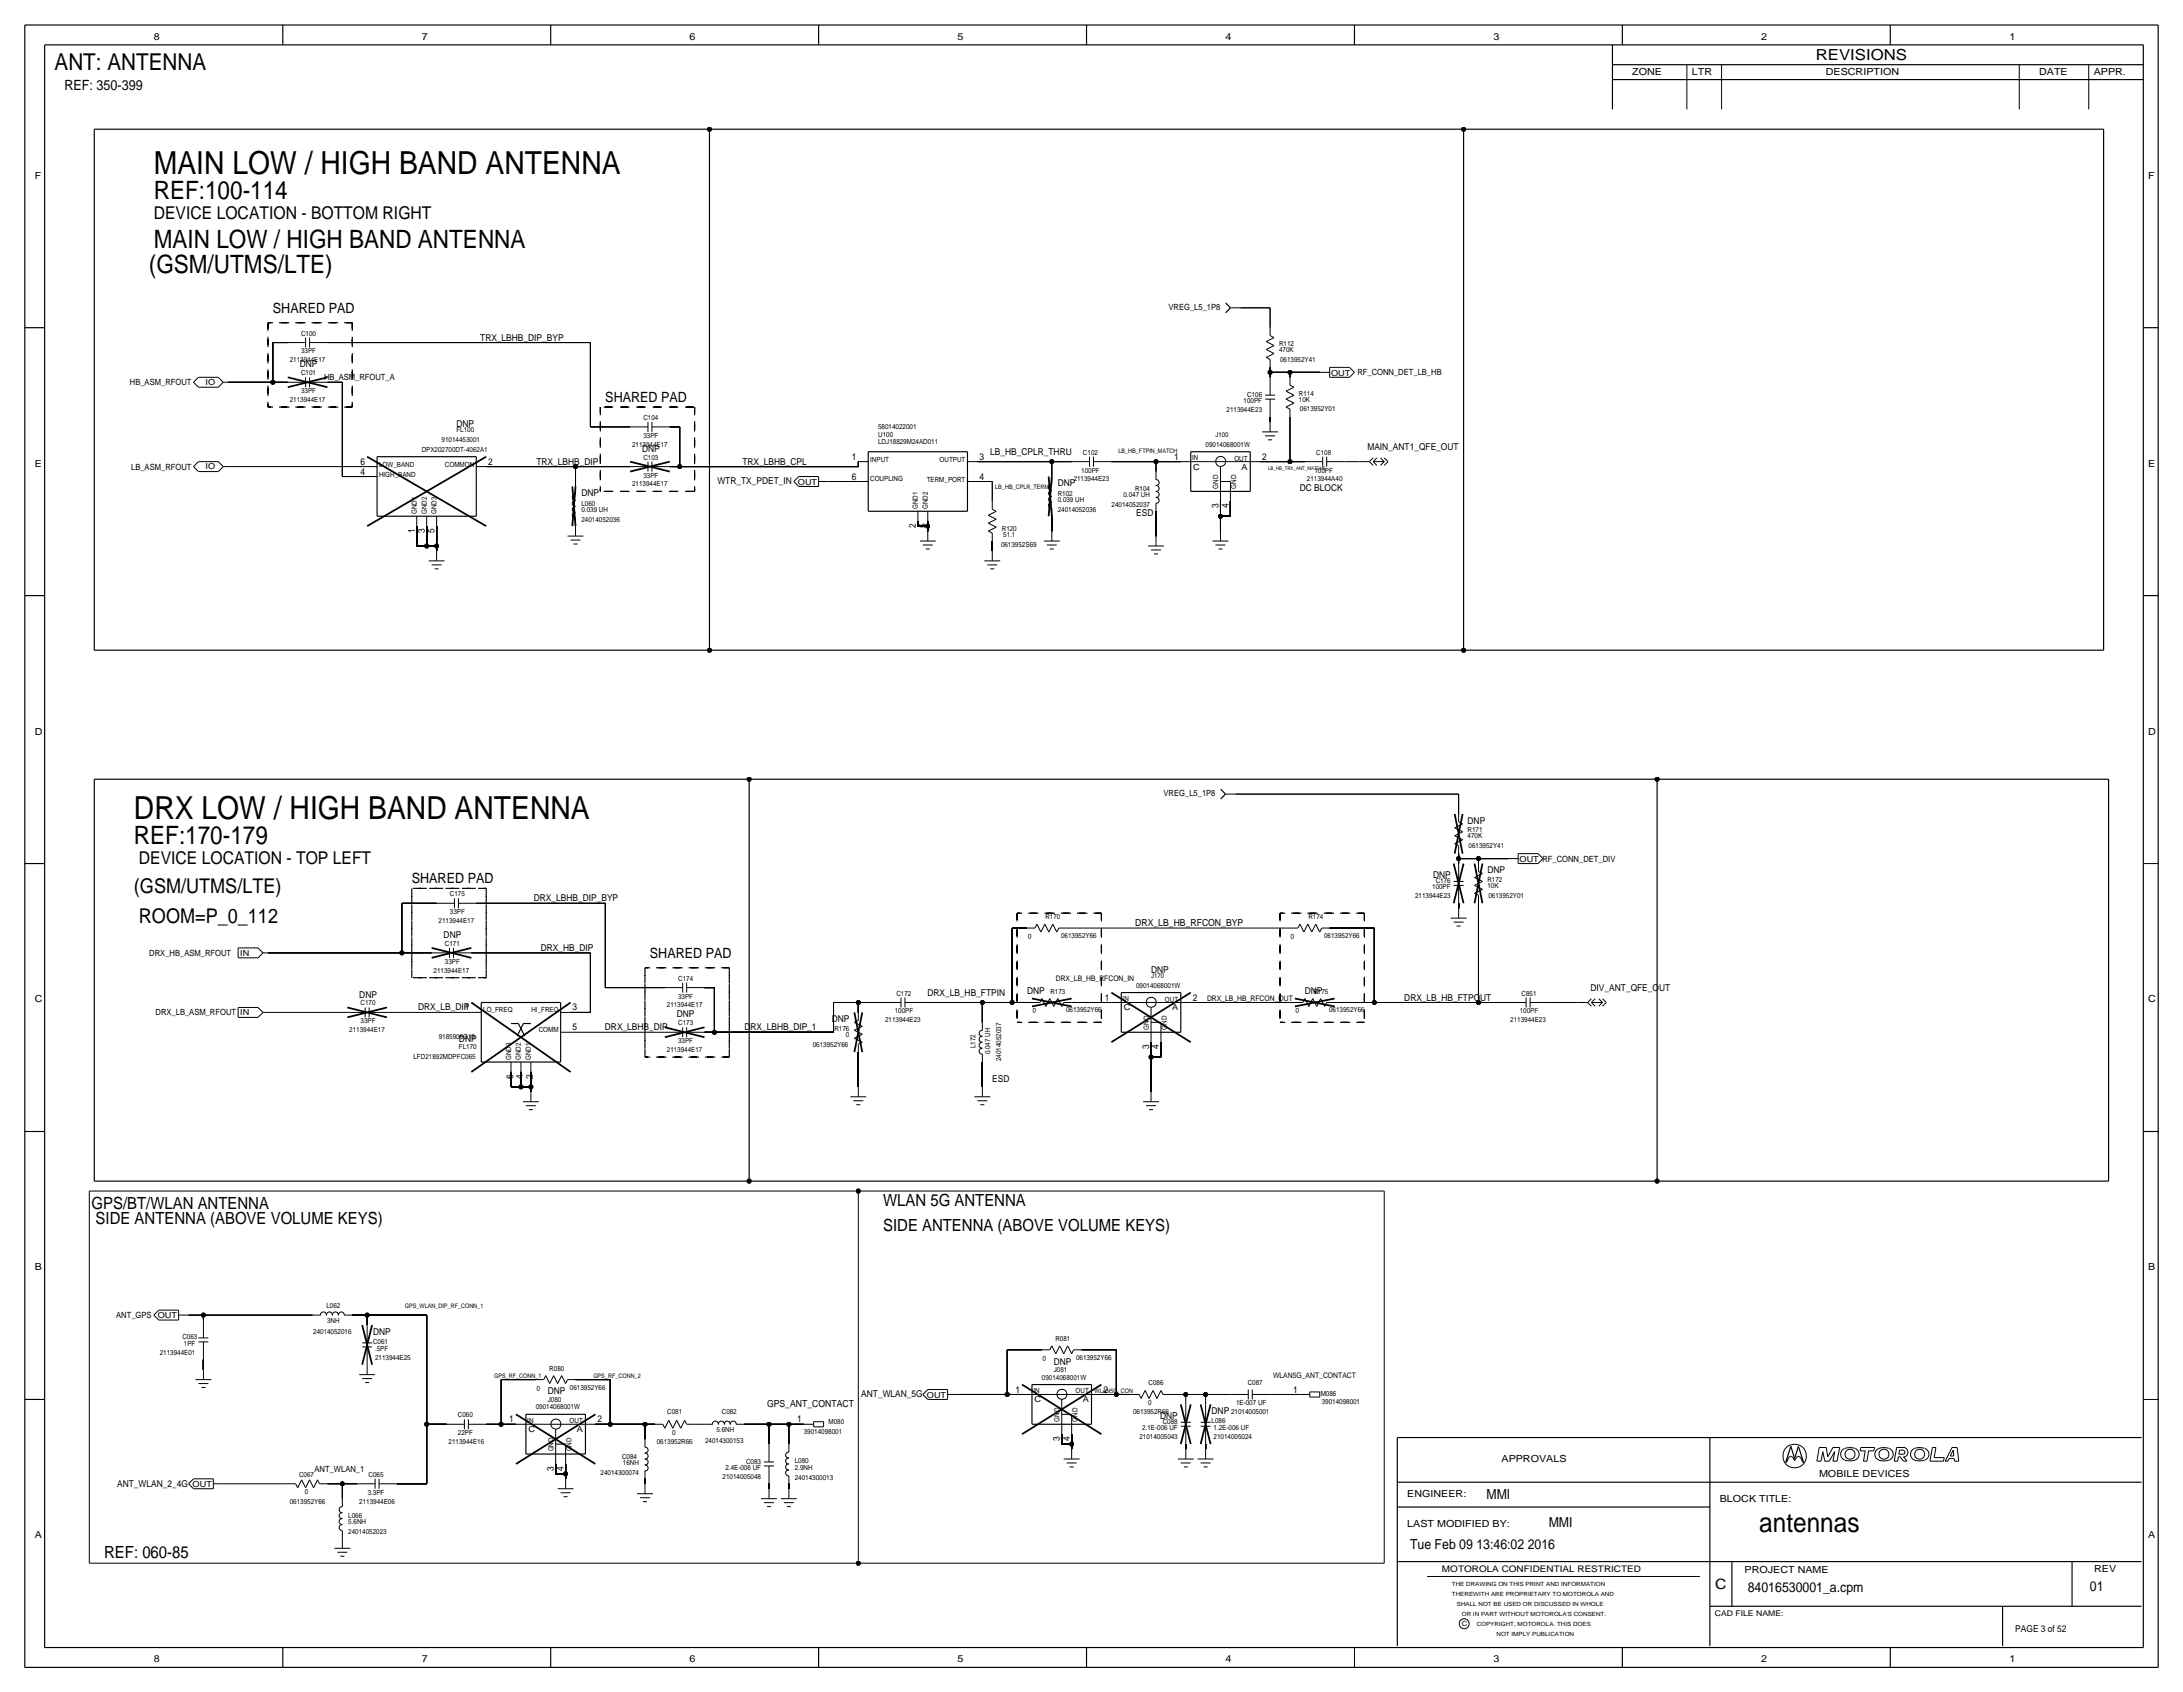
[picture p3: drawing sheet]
<svg xmlns="http://www.w3.org/2000/svg" width="559mm" height="433mm" viewBox="0 0 559 433" stroke-linecap="round" stroke-linejoin="round" font-family="sans-serif">
<defs><g id="words">
<g font-size="8.1">
<text x="39.4" y="44.5">MAIN LOW / HIGH BAND ANTENNA</text>
<text x="34.3" y="209.6">DRX LOW / HIGH BAND ANTENNA</text>
</g>
<text font-size="7" x="450.3" y="392.1">antennas</text>
<g font-size="6.5">
<text x="39.4" y="50.9">REF:100-114</text>
<text x="39.4" y="63.6">MAIN LOW / HIGH BAND ANTENNA</text>
<text x="38.1" y="69.9">(GSM/UTMS/LTE)</text>
<text x="34.3" y="216">REF:170-179</text>
</g>
<text font-size="5.9" x="14" y="17.8">ANT: ANTENNA</text>
<g font-size="5.2">
<text x="34.3" y="228.7">(GSM/UTMS/LTE)</text>
<text x="35.6" y="236.3">ROOM=P_0_112</text>
</g>
<g font-size="4.5">
<text x="39.4" y="55.9">DEVICE LOCATION - BOTTOM RIGHT</text>
<text x="35.6" y="221">DEVICE LOCATION - TOP LEFT</text>
</g>
<g font-size="4.3">
<text x="23.4" y="309.5">GPS/BT/WLAN ANTENNA</text>
<text x="226.1" y="308.7">WLAN 5G ANTENNA</text>
<text x="24.5" y="313.2">SIDE ANTENNA (ABOVE VOLUME KEYS)</text>
<text x="226.1" y="315">SIDE ANTENNA (ABOVE VOLUME KEYS)</text>
<text x="26.7" y="398.8">REF: 060-85</text>
</g>
<text font-size="3.9" x="464.8" y="15.3">REVISIONS</text>
<text font-size="3.7" x="439.1" y="406.7">C</text>
<g font-size="3.6">
<text x="16.5" y="22.9">REF: 350-399</text>
<text x="69.8" y="80.1">SHARED PAD</text>
<text x="154.9" y="102.9">SHARED PAD</text>
<text x="105.4" y="226.1">SHARED PAD</text>
<text x="166.4" y="245.2">SHARED PAD</text>
</g>
<g font-size="3.5">
<text x="380.5" y="383.8">MMI</text>
<text x="396.4" y="390.8">MMI</text>
<text x="360.9" y="396.5">Tue Feb 09 13:46:02 2016</text>
<text x="447.4" y="407.6">84016530001_a.cpm</text>
<text x="535" y="407.3">01</text>
</g>
<g font-size="2.5">
<text x="39.4" y="10.2">8</text>
<text x="107.9" y="10.2">7</text>
<text x="176.5" y="10.2">6</text>
<text x="245.1" y="10.2">5</text>
<text x="313.7" y="10.2">4</text>
<text x="382.3" y="10.2">3</text>
<text x="450.9" y="10.2">2</text>
<text x="514.4" y="10.2">1</text>
<text x="417.8" y="19.1">ZONE</text>
<text x="433.1" y="19.1">LTR</text>
<text x="467.4" y="19.1">DESCRIPTION</text>
<text x="522" y="19.1">DATE</text>
<text x="535.9" y="19.1">APPR.</text>
<text x="8.9" y="45.8">F</text>
<text x="549.9" y="45.8">F</text>
<text x="8.9" y="119.4">E</text>
<text x="549.9" y="119.4">E</text>
<text x="8.9" y="188">D</text>
<text x="549.9" y="188">D</text>
<text x="290.6" y="237">DRX_LB_HB_RFCON_BYP</text>
<text x="8.9" y="256.6">C</text>
<text x="549.9" y="256.6">C</text>
<text x="8.9" y="325.2">B</text>
<text x="549.9" y="325.2">B</text>
<text x="196.3" y="360.2">GPS_ANT_CONTACT</text>
<text x="384.4" y="374.3">APPROVALS</text>
<text x="360.2" y="383.2">ENGINEER:</text>
<text x="465.6" y="378.1">MOBILE DEVICES</text>
<text x="440.2" y="384.5">BLOCK TITLE:</text>
<text x="8.9" y="393.8">A</text>
<text x="360.2" y="390.8">LAST MODIFIED BY:</text>
<text x="549.9" y="393.8">A</text>
<text x="446.6" y="402.5">PROJECT NAME</text>
<text x="536" y="402.2">REV</text>
<text x="39.4" y="425.5">8</text>
<text x="108" y="425.5">7</text>
<text x="176.5" y="425.5">6</text>
<text x="245.1" y="425.5">5</text>
<text x="313.7" y="425.5">4</text>
<text x="382.3" y="425.5">3</text>
<text x="450.9" y="425.5">2</text>
<text x="514.4" y="425.5">1</text>
</g>
<g font-size="2.4">
<text x="122.9" y="87.2">TRX_LBHB_DIP_BYP</text>
<text x="76.7" y="94">DNP</text>
<text x="116.8" y="109.3">DNP</text>
<text x="92.3" y="118.9">6</text>
<text x="125" y="118.9">2</text>
<text x="137.3" y="118.9">TRX_LBHB_DIP</text>
<text x="164.4" y="115.6">DNP</text>
<text x="190" y="118.9">TRX_LBHB_CPL</text>
<text x="218" y="117.7">1</text>
<text x="250.7" y="117.7">3</text>
<text x="253.5" y="116.4">LB_HB_CPLR_THRU</text>
<text x="300.6" y="117.7">1</text>
<text x="323.1" y="117.7">2</text>
<text x="350" y="115.1">MAIN_ANT1_QFE_OUT</text>
<text x="92.3" y="121.5">4</text>
<text x="183.6" y="124">WTR_TX_PDET_IN</text>
<text x="218" y="122.7">6</text>
<text x="250.7" y="122.7">4</text>
<text x="270.8" y="124.5">DNP</text>
<text x="332.7" y="125.8">DC BLOCK</text>
<text x="148.8" y="127">DNP</text>
<text x="311.9" y="130" transform="rotate(-90 311.9 130)">3</text>
<text x="314.5" y="130" transform="rotate(-90 314.5 130)">4</text>
<text x="106.2" y="136.4" transform="rotate(-90 106.2 136.4)">1</text>
<text x="108.7" y="136.4" transform="rotate(-90 108.7 136.4)">3</text>
<text x="111.3" y="136.4" transform="rotate(-90 111.3 136.4)">5</text>
<text x="234.4" y="135.1" transform="rotate(-90 234.4 135.1)">2</text>
<text x="237" y="135.1" transform="rotate(-90 237 135.1)">5</text>
<text x="290.8" y="132.1">ESD</text>
<text x="375.7" y="210.9">DNP</text>
<text x="366.8" y="224.8">DNP</text>
<text x="380.7" y="223.6">DNP</text>
<text x="136.7" y="230.7">DRX_LBHB_DIP_BYP</text>
<text x="113.6" y="240.1">DNP</text>
<text x="138.4" y="243.4">DRX_HB_DIP</text>
<text x="294.6" y="249">DNP</text>
<text x="92" y="255.3">DNP</text>
<text x="237.4" y="254.8">DRX_LB_HB_FTPIN</text>
<text x="262.9" y="254.3">DNP</text>
<text x="282.8" y="256.1">1</text>
<text x="305.3" y="256.1">2</text>
<text x="334" y="254.3">DNP</text>
<text x="359.5" y="256.1">DRX_LB_HB_FTPOUT</text>
<text x="407.2" y="253.5">DIV_ANT_QFE_OUT</text>
<text x="107" y="258.6">DRX_LB_DIP</text>
<text x="118.9" y="258.6">1</text>
<text x="146.6" y="263.7">5</text>
<text x="146.6" y="258.6">3</text>
<text x="154.8" y="263.7">DRX_LBHB_DIP</text>
<text x="173.3" y="260.4">DNP</text>
<text x="190.6" y="263.7">DRX_LBHB_DIP_1</text>
<text x="212.9" y="261.7">DNP</text>
<text x="117.5" y="266.7">DNP</text>
<text x="294.1" y="268.5" transform="rotate(-90 294.1 268.5)">3</text>
<text x="296.7" y="268.5" transform="rotate(-90 296.7 268.5)">4</text>
<text x="131.3" y="276.1" transform="rotate(-90 131.3 276.1)">6</text>
<text x="133.9" y="276.1" transform="rotate(-90 133.9 276.1)">4</text>
<text x="136.4" y="276.1" transform="rotate(-90 136.4 276.1)">2</text>
<text x="254" y="276.9">ESD</text>
<text x="95.5" y="341.7">DNP</text>
<text x="269.7" y="349.3">DNP</text>
<text x="140.2" y="356.9">DNP</text>
<text x="220.5" y="357.7">ANT_WLAN_5G</text>
<text x="259.9" y="356.4">1</text>
<text x="282.4" y="356.4">2</text>
<text x="331" y="356.4">1</text>
<text x="130.4" y="364">1</text>
<text x="152.9" y="364">2</text>
<text x="204" y="364">1</text>
<text x="297" y="363.3">DNP</text>
<text x="310.1" y="362">DNP</text>
<text x="271.3" y="368.8" transform="rotate(-90 271.3 368.8)">3</text>
<text x="273.8" y="368.8" transform="rotate(-90 273.8 368.8)">4</text>
<text x="141.7" y="376.4" transform="rotate(-90 141.7 376.4)">3</text>
<text x="144.3" y="376.4" transform="rotate(-90 144.3 376.4)">4</text>
<text x="30" y="380.5">ANT_WLAN_2_4G</text>
<text x="515.9" y="417.6">PAGE 3 of 52</text>
</g>
<text font-size="2.3" x="369.1" y="402.2">MOTOROLA CONFIDENTIAL RESTRICTED</text>
<g font-size="2.2">
<text x="299.1" y="79.2">VREG_L5_1P8</text>
<text x="33.2" y="98.6">HB_ASM_RFOUT</text>
<text x="82.9" y="97.3">HB_ASM_RFOUT_A</text>
<text x="347.5" y="96.1">RF_CONN_DET_LB_HB</text>
<text x="33.6" y="120.2">LB_ASM_RFOUT</text>
<text x="297.9" y="203.7">VREG_L5_1P8</text>
<text x="38.2" y="244.7">DRX_HB_ASM_RFOUT</text>
<text x="39.8" y="259.9">DRX_LB_ASM_RFOUT</text>
<text x="29.7" y="337.3">ANT_GPS</text>
<text x="80.5" y="376.7">ANT_WLAN_1</text>
</g>
<g font-size="2.1">
<text x="52.6" y="98.6">IO</text>
<text x="340.7" y="96.1">OUT</text>
<text x="52.6" y="120.1">IO</text>
<text x="204.2" y="124.1">OUT</text>
<text x="305.5" y="120.2">C</text>
<text x="317.8" y="120.2">A</text>
<text x="389" y="220.6">OUT RF_CONN_DET_DIV</text>
<text x="61.5" y="244.6">IN</text>
<text x="61.5" y="259.8">IN</text>
<text x="287.7" y="258.6">C</text>
<text x="300" y="258.6">A</text>
<text x="40.4" y="337.4">OUT</text>
<text x="237.3" y="357.7">OUT</text>
<text x="264.8" y="359">C</text>
<text x="277.2" y="359">A</text>
<text x="135.3" y="366.6">C</text>
<text x="147.6" y="366.6">A</text>
<text x="49.3" y="380.6">OUT</text>
</g>
<g font-size="2">
<text x="270.3" y="251">DRX_LB_HB_RFCON_IN</text>
<text x="309" y="256.1">DRX_LB_HB_RFCON_OUT</text>
<text x="325.9" y="352.6">WLAN5G_ANT_CONTACT</text>
<text x="439" y="413.7">CAD FILE NAME:</text>
</g>
<g font-size="1.8">
<text x="77.1" y="85.9">C100</text>
<text x="327.4" y="88.6">R112</text>
<text x="74.2" y="92.8">2113944E17</text>
<text x="77.1" y="90.5">33PF</text>
<text x="327.4" y="90.1">470K</text>
<text x="327.7" y="92.6">0613952Y41</text>
<text x="77.1" y="96.1">C101</text>
<text x="77.1" y="100.6">33PF</text>
<text x="319.2" y="101.7">C106</text>
<text x="332.5" y="101.3">R114</text>
<text x="74.2" y="102.9">2113944E17</text>
<text x="164.7" y="107.5">C104</text>
<text x="314" y="105.5">2113944E23</text>
<text x="318.3" y="103.2">100PF</text>
<text x="332.5" y="102.8">10K</text>
<text x="332.7" y="105.3">0613952Y01</text>
<text x="113" y="113.1">91014453001</text>
<text x="116.8" y="110.5">FL100</text>
<text x="164.7" y="112.1">33PF</text>
<text x="224.8" y="111.8">U100</text>
<text x="224.8" y="109.8">58014022001</text>
<text x="224.8" y="113.6">LDJ18829M24AD011</text>
<text x="97" y="119.4">LOW_BAND</text>
<text x="107.9" y="115.6">DPX202700DT-4062A1</text>
<text x="113.9" y="119.4">COMMON</text>
<text x="161.8" y="114.4">2113944E17</text>
<text x="164.7" y="117.7">C103</text>
<text x="222.8" y="118.2">INPUT</text>
<text x="240.5" y="118.2">OUTPUT</text>
<text x="277.2" y="116.4">C102</text>
<text x="305.2" y="117.9">IN</text>
<text x="308.6" y="114.3">09014068001W</text>
<text x="316" y="117.9">OUT</text>
<text x="336.9" y="116.4">C108</text>
<text x="97" y="122">HIGH_BAND</text>
<text x="161.8" y="124.5">2113944E17</text>
<text x="164.7" y="122.2">33PF</text>
<text x="222.8" y="123.2">COUPLING</text>
<text x="237.2" y="123.2">TERM_PORT</text>
<text x="274.8" y="123.2">2113944E23</text>
<text x="276.8" y="121">100PF</text>
<text x="290.5" y="125.6">R104</text>
<text x="311.9" y="125.1" transform="rotate(-90 311.9 125.1)">GND</text>
<text x="316.4" y="125.1" transform="rotate(-90 316.4 125.1)">GND</text>
<text x="334.5" y="123.2">2113944A40</text>
<text x="336.5" y="121">100PF</text>
<text x="106.7" y="131.6" transform="rotate(-90 106.7 131.6)">GND1</text>
<text x="109.2" y="131.6" transform="rotate(-90 109.2 131.6)">GND2</text>
<text x="111.8" y="131.6" transform="rotate(-90 111.8 131.6)">GND3</text>
<text x="148.8" y="129.4">L060</text>
<text x="148.8" y="131.1">0.039 UH</text>
<text x="234.9" y="130.4" transform="rotate(-90 234.9 130.4)">GND1</text>
<text x="237.5" y="130.4" transform="rotate(-90 237.5 130.4)">GND2</text>
<text x="270.8" y="126.8">R102</text>
<text x="270.8" y="131.1">24014052036</text>
<text x="270.8" y="128.6">0.039 UH</text>
<text x="284.5" y="129.8">24014052037</text>
<text x="287.6" y="127.3">0.047 UH</text>
<text x="148.8" y="133.7">24014052036</text>
<text x="256.4" y="135.8">R120</text>
<text x="256.8" y="137.4">51.1</text>
<text x="256.2" y="140.1">0613952S69</text>
<text x="375.7" y="213.1">R171</text>
<text x="375.7" y="214.5">470K</text>
<text x="375.9" y="217.1">0613952Y41</text>
<text x="366.6" y="227.6">100PF</text>
<text x="367.5" y="226.1">C176</text>
<text x="380.7" y="225.8">R172</text>
<text x="380.7" y="227.2">10K</text>
<text x="115.2" y="229.4">C175</text>
<text x="115.2" y="234">33PF</text>
<text x="362.2" y="229.9">2113944E23</text>
<text x="381" y="229.8">0613952Y01</text>
<text x="112.3" y="236.3">2113944E17</text>
<text x="264" y="239.1" transform="rotate(-180 264 239.1)">0</text>
<text x="267.6" y="235.3">R170</text>
<text x="331.3" y="239.1" transform="rotate(-180 331.3 239.1)">0</text>
<text x="334.9" y="235.3">R174</text>
<text x="113.9" y="242.1">C171</text>
<text x="271.6" y="240.1">0613952Y66</text>
<text x="338.9" y="240.1">0613952Y66</text>
<text x="111" y="249">2113944E17</text>
<text x="113.9" y="246.7">33PF</text>
<text x="173.6" y="251">C174</text>
<text x="92.3" y="257.4">C170</text>
<text x="170.7" y="257.9">2113944E17</text>
<text x="173.6" y="255.6">33PF</text>
<text x="229.5" y="254.8">C172</text>
<text x="268.9" y="254.3">R173</text>
<text x="287.4" y="256.3">IN</text>
<text x="290.8" y="252.8">09014068001W</text>
<text x="298.2" y="256.3">OUT</text>
<text x="336.2" y="254.3">R175</text>
<text x="389.5" y="254.8">C851</text>
<text x="92.3" y="261.9">33PF</text>
<text x="123.7" y="259.1">LO_FREQ</text>
<text x="136" y="259.1">HI_FREQ</text>
<text x="173.6" y="262.4">C173</text>
<text x="213.6" y="263.9">R176</text>
<text x="226.6" y="261.7">2113944E23</text>
<text x="229" y="259.4">100PF</text>
<text x="265.3" y="258.1" transform="rotate(-180 265.3 258.1)">0</text>
<text x="272.9" y="259.1">0613952Y66</text>
<text x="294.1" y="263.6" transform="rotate(-90 294.1 263.6)">GND</text>
<text x="298.7" y="263.6" transform="rotate(-90 298.7 263.6)">GND</text>
<text x="332.6" y="258.1" transform="rotate(-180 332.6 258.1)">0</text>
<text x="340.2" y="259.1">0613952Y66</text>
<text x="386.6" y="261.7">2113944E23</text>
<text x="389" y="259.4">100PF</text>
<text x="89.4" y="264.2">2113944E17</text>
<text x="112.3" y="266">9185906G19</text>
<text x="117.5" y="268.5">FL170</text>
<text x="137.9" y="264.2">COMM</text>
<text x="170.7" y="269.3">2113944E17</text>
<text x="173.6" y="267">33PF</text>
<text x="208" y="267.9">0613952Y66</text>
<text x="216.5" y="265.3">0</text>
<text x="249.7" y="268.3" transform="rotate(-90 249.7 268.3)">L172</text>
<text x="253.5" y="269.9" transform="rotate(-90 253.5 269.9)">0.047 UH</text>
<text x="105.8" y="271">LFD21892MDPFC065</text>
<text x="130.8" y="271.3" transform="rotate(-90 130.8 271.3)">GND3</text>
<text x="133.3" y="271.3" transform="rotate(-90 133.3 271.3)">GND2</text>
<text x="135.9" y="271.3" transform="rotate(-90 135.9 271.3)">GND1</text>
<text x="256.3" y="271.7" transform="rotate(-90 256.3 271.7)">24014052037</text>
<text x="83.6" y="334.8">L062</text>
<text x="80.2" y="341.4">24014052016</text>
<text x="83.7" y="338.6">3NH</text>
<text x="40.9" y="346.8">2113944E01</text>
<text x="46.7" y="342.7">C063</text>
<text x="47.1" y="344.5">1PF</text>
<text x="95.5" y="344">C061</text>
<text x="96" y="345.7">.5PF</text>
<text x="267.8" y="347" transform="rotate(-180 267.8 347)">0</text>
<text x="270.2" y="343.2">R081</text>
<text x="96" y="348">2113944E25</text>
<text x="140.6" y="350.8">R080</text>
<text x="266.7" y="353.1">09014068001W</text>
<text x="269.7" y="351.3">J081</text>
<text x="275.4" y="348">0613952Y66</text>
<text x="138.3" y="354.6" transform="rotate(-180 138.3 354.6)">0</text>
<text x="140.2" y="358.9">J080</text>
<text x="145.9" y="355.7">0613952Y66</text>
<text x="264.5" y="356.6">IN</text>
<text x="275.3" y="356.7">OUT</text>
<text x="293.9" y="359.6">0</text>
<text x="294" y="354.4">C086</text>
<text x="316.4" y="359.7">1E-007 UF</text>
<text x="319.4" y="354.4">C087</text>
<text x="338.1" y="357.3">M086</text>
<text x="338.3" y="359.5">39014098001</text>
<text x="117.2" y="362.8">C060</text>
<text x="135" y="364.2">IN</text>
<text x="137.2" y="360.7">09014068001W</text>
<text x="145.8" y="364.3">OUT</text>
<text x="170.8" y="362">C081</text>
<text x="184.8" y="362">C082</text>
<text x="212.1" y="364.5">M080</text>
<text x="271.2" y="363.9" transform="rotate(-90 271.2 363.9)">GND</text>
<text x="275.8" y="363.9" transform="rotate(-90 275.8 363.9)">GND</text>
<text x="290" y="362">0613952R66</text>
<text x="297.6" y="364.5">C088</text>
<text x="310.1" y="364.3">L086</text>
<text x="315.1" y="362">21014005001</text>
<text x="114.8" y="369.6">2113944E16</text>
<text x="117.2" y="367.3">22PF</text>
<text x="141.7" y="371.5" transform="rotate(-90 141.7 371.5)">GND</text>
<text x="146.3" y="371.5" transform="rotate(-90 146.3 371.5)">GND</text>
<text x="168.1" y="369.6">0613952R66</text>
<text x="172" y="367.2">0</text>
<text x="180.5" y="369.4">24014300153</text>
<text x="183.4" y="366.6">5.6NH</text>
<text x="205.7" y="367.1">39014098001</text>
<text x="291.7" y="368.4">21014005043</text>
<text x="292.4" y="366.1">2.1E-006 UF</text>
<text x="310.6" y="368.4">21014005024</text>
<text x="310.6" y="366.1">1.2E-006 UF</text>
<text x="153.7" y="377.5">24014300074</text>
<text x="159.2" y="373.4">C084</text>
<text x="159.5" y="375">16NH</text>
<text x="185.7" y="376.2">2.4E-006 UF</text>
<text x="191" y="374.7">C083</text>
<text x="203.5" y="376.2">2.9NH</text>
<text x="203.5" y="374.5">L080</text>
<text x="76.6" y="378">C067</text>
<text x="78" y="382.4">0</text>
<text x="94.1" y="382.6">3.3PF</text>
<text x="94.3" y="378">C065</text>
<text x="185" y="378.5">21014005048</text>
<text x="203.5" y="378.8">24014300013</text>
<text x="74.2" y="384.9">0613952Y66</text>
<text x="89.2" y="388.5">L066</text>
<text x="92" y="384.9">2113944E06</text>
<text x="89.2" y="392.7">24014052023</text>
<text x="89.2" y="390.2">5.6NH</text>
<text x="374.2" y="416.2">C</text>
</g>
<g font-size="1.7">
<text x="311.1" y="111.8">J100</text>
<text x="294.6" y="250.2">J170</text>
</g>
<g font-size="1.6">
<text x="286.3" y="116">LB_HB_FTPIN_MATCH</text>
<text x="254.8" y="125.3">LB_HB_CPLR_TERM</text>
<text x="103.6" y="334.8">GPS_WLAN_DIP_RF_CONN_1</text>
<text x="126.5" y="352.6">GPS_RF_CONN_1</text>
<text x="151.9" y="352.6">GPS_RF_CONN_2</text>
<text x="280.2" y="356.4">WLAN5G_CON</text>
</g>
<g font-size="1.5">
<text x="371.7" y="406">THE DRAWING ON THIS PRINT AND INFORMATION</text>
<text x="371.7" y="408.6">THEREWITH ARE PROPRIETARY TO MOTOROLA AND</text>
<text x="372.9" y="411.1">SHALL NOT BE USED OR DISCUSSED IN WHOLE</text>
<text x="374.2" y="413.7">OR IN PART WITHOUT MOTOROLA'S CONSENT.</text>
<text x="378" y="416.2">COPYRIGHT, MOTOROLA. THIS DOES</text>
<text x="383.1" y="418.7">NOT IMPLY PUBLICATION</text>
</g>
<text font-size="1.3" x="324.6" y="120.2">LB_HB_TRX_ANT_MATCH5</text>
</g></defs>
<!-- layer: Nets -->
<g fill="none" stroke="#000" stroke-width=".26">
<path d="M317.5 78.8h7.6zM325.1 78.8v5.1zM58.4 97.8h11.5zM69.8 97.8h3.9zM69.8 87.7h3.9zM69.8 87.7v10.1zM83.8 97.8h3.8zM83.8 87.7h67.3zM87.6 97.8v24.2zM151.1 87.7v21.6zM325.1 95.3v1.3zM325.1 94v1.3z"/>
<path d="M325.1 95.3h5.1zM330.2 95.3v1.3zM330.2 95.3h7.6zM58.4 119.4h35.6zM124.5 119.4h22.8zM147.3 119.4h14zM147.3 119.4v5.1zM151.1 109.3h10.2zM171.4 109.3h2.6zM171.4 119.4h2.6zM174 119.4h45.7zM174 109.3v10.1z"/>
<path d="M219.7 118.2v1.2zM250.2 118.2h19zM269.2 118.2h5.1zM269.2 118.2v3.8zM284.5 118.2h11.4zM295.9 118.2h6.4zM295.9 118.2v2.5zM322.6 118.2h7.6zM325.1 106.7v1.3zM330.2 118.2h3.8zM330.2 106.7v11.5zM344.2 118.2h3.8z"/>
<path d="M87.6 122h6.4zM106.7 134.7v5.1zM106.7 139.8h2.5zM109.2 134.7v5.1zM109.2 139.8h2.6zM111.8 139.8v1.2zM111.8 134.7v5.1zM212.1 123.2h7.6zM234.9 133.4v1.3zM234.9 134.7h2.6zM237.5 134.7v1.2zM237.5 133.4v1.3z"/>
<path d="M250.2 123.2h3.8zM254 138.5v2.5zM254 123.2v5.1zM269.2 132.1v3.8zM295.9 130.9v6.3zM312.4 132.1v3.8zM312.4 128.3v3.8zM312.4 132.1h2.6zM315 128.3v3.8zM316.2 203.3h57.2zM373.4 219.8v1.2zM373.4 218.5v1.3z"/>
<path d="M373.4 219.8h5.1zM373.4 203.3v5zM378.5 219.8v1.2zM378.5 219.8h7.6zM102.9 231.2h8.9zM102.9 231.2v12.7zM121.9 231.2h33zM154.9 231.2v21.6zM259.1 237.5h3.8zM259.1 237.5v19.1zM273 237.5h57.2zM340.4 237.5h11.4z"/>
<path d="M351.8 237.5v19.1zM373.4 231.2v1.3zM378.5 231.2v25.4zM68.6 259.1h20.3zM68.6 243.9h34.3zM99.1 259.1h21.6zM102.9 243.9h7.6zM120.6 243.9h30.5zM146 259.1h5.1zM151.1 243.9v15.2zM154.9 252.8h15.3zM180.3 252.8h2.6z"/>
<path d="M182.9 252.8v11.4zM213.4 256.6h6.3zM213.4 256.6v7.6zM219.7 256.6v2.5zM219.7 256.6h6.4zM236.2 256.6h15.3zM251.5 256.6v5.1zM251.5 256.6h7.6zM259.1 256.6h5.1zM274.3 256.6h10.2zM304.8 256.6h26.7zM341.6 256.6h10.2z"/>
<path d="M351.8 256.6h26.7zM378.5 256.6h7.6zM396.2 256.6h7.7zM130.8 278.2h2.6zM130.8 274.4v3.8zM133.3 274.4v3.8zM133.3 278.2h2.6zM135.9 278.2v1.3zM135.9 274.4v3.8zM146 264.2h24.2zM180.3 264.2h2.6zM182.9 264.2h30.5z"/>
<path d="M219.7 269.3v8.9zM251.5 271.8v6.4zM294.6 270.6v8.9zM294.6 266.8v3.8zM294.6 270.6h2.6zM297.2 266.8v3.8zM22.9 304.9h196.8zM22.9 304.9v95.2zM219.7 304.9h134.6zM219.7 304.9v95.2zM354.3 304.9v95.2zM48.3 336.6h3.8z"/>
<path d="M52.1 336.6v1.3zM52.1 336.6h27.9zM90.2 336.6h3.8zM94 336.6v2.5zM94 336.6h15.2zM109.2 336.6v27.9zM52.1 348v2.6zM128.3 353.1v11.4zM128.3 353.1h8.9zM147.3 353.1h8.9zM156.2 353.1v11.4zM245.1 356.9h12.7z"/>
<path d="M257.8 356.9h3.8zM257.8 345.5v11.4zM257.8 345.5h8.9zM276.9 345.5h8.8zM281.9 356.9h3.9zM285.8 356.9h3.8zM285.8 345.5v11.4zM299.7 356.9h3.8zM303.5 356.9h5.1zM303.5 356.9v2.6zM308.6 356.9v2.6zM308.6 356.9h6.4z"/>
<path d="M325.1 356.9h7.6zM57.1 379.8h16.6zM83.8 379.8h3.8zM87.6 379.8h3.8zM87.6 379.8v3.8zM101.6 379.8h7.6zM109.2 364.5h5.1zM109.2 364.5v15.3zM124.5 364.5h3.8zM128.3 364.5h3.8zM142.2 377.2h2.6zM142.2 374.7v2.5z"/>
<path d="M144.8 377.2v1.3zM144.8 374.7v2.5zM152.4 364.5h3.8zM156.2 364.5h8.9zM165.1 378.5v1.3zM165.1 364.5v3.9zM165.1 364.5h2.5zM177.8 364.5h2.5zM190.5 364.5h6.3zM196.8 379.8v1.3zM196.8 364.5v5.1zM196.9 364.5h5z"/>
<path d="M201.9 379.8v1.3zM201.9 364.5v5.1zM201.9 364.5h3.8zM271.8 367.1v2.5zM271.8 369.6h2.5zM274.3 369.6v1.3zM274.3 367.1v2.5zM303.5 369.6v1.3zM308.6 369.6v1.3zM22.9 400.1h196.8zM219.7 400.1h134.6z"/>
</g>
<g fill="none" stroke="#000" stroke-width=".3">
<path d="M24.1 33.1h157.5zM24.1 33.1v133.3zM181.6 33.1h193zM181.6 33.1v133.3zM374.6 33.1h163.9zM374.6 33.1v133.3zM538.5 33.1v133.3zM24.1 166.4h157.5zM181.6 166.4h193zM374.7 166.4h163.8zM24.1 199.4v102.9zM24.1 199.4h167.7z"/>
<path d="M191.8 199.4v102.9zM191.8 199.4h232.4zM424.2 199.4h115.6zM424.2 199.4v102.9zM539.8 199.4v102.9zM24.1 302.3h167.7zM191.8 302.3h232.4zM424.2 302.3h115.6z"/>
</g>
<g fill="none" stroke="#000" stroke-width=".3" stroke-dasharray="2.1" stroke-linecap="butt">
<path d="M68.6 82.6v21.6zM68.6 82.6h21.6zM90.2 82.6v21.6zM68.6 104.2h21.6zM153.7 104.2h24.1zM153.7 104.2v21.6zM177.8 104.2v21.6zM153.7 125.8h24.1zM105.4 227.4v22.8zM105.4 227.4h19.1zM124.5 227.4v22.8zM260.3 233.7v28z"/>
<path d="M260.4 233.7h21.5zM281.9 233.7v28zM327.7 233.7v28zM327.7 233.7h21.5zM349.2 233.7v28zM105.4 250.2h19.1zM165.1 247.7v22.9zM165.1 247.7h21.6zM186.7 247.7v22.9zM165.1 270.6h21.6zM260.4 261.7h21.5zM327.7 261.7h21.5z"/>
</g>
<g fill="#000" stroke="#000" stroke-width=".26">
<circle cx="181.6" cy="33.1" r=".56"/>
<circle cx="374.7" cy="33.1" r=".56"/>
<circle cx="69.8" cy="97.8" r=".56"/>
<circle cx="325.1" cy="95.3" r=".56"/>
<circle cx="330.2" cy="95.3" r=".56"/>
<circle cx="147.3" cy="119.4" r=".56"/>
<circle cx="174" cy="119.4" r=".56"/>
<circle cx="269.2" cy="118.2" r=".56"/>
<circle cx="295.9" cy="118.2" r=".56"/>
<circle cx="330.2" cy="118.2" r=".56"/>
<circle cx="109.2" cy="139.8" r=".56"/>
<circle cx="111.8" cy="139.8" r=".56"/>
<circle cx="237.5" cy="134.7" r=".56"/>
<circle cx="312.4" cy="132.1" r=".56"/>
<circle cx="181.6" cy="166.4" r=".56"/>
<circle cx="374.7" cy="166.4" r=".56"/>
<circle cx="191.8" cy="199.4" r=".56"/>
<circle cx="424.2" cy="199.4" r=".56"/>
<circle cx="373.4" cy="219.8" r=".56"/>
<circle cx="378.5" cy="219.8" r=".56"/>
<circle cx="102.9" cy="243.9" r=".56"/>
<circle cx="219.7" cy="256.6" r=".56"/>
<circle cx="251.5" cy="256.6" r=".56"/>
<circle cx="259.1" cy="256.6" r=".56"/>
<circle cx="351.8" cy="256.6" r=".56"/>
<circle cx="378.5" cy="256.6" r=".56"/>
<circle cx="133.3" cy="278.2" r=".56"/>
<circle cx="135.9" cy="278.2" r=".56"/>
<circle cx="182.9" cy="264.2" r=".56"/>
<circle cx="294.6" cy="270.6" r=".56"/>
<circle cx="191.8" cy="302.3" r=".56"/>
<circle cx="219.7" cy="304.9" r=".56"/>
<circle cx="424.2" cy="302.3" r=".56"/>
<circle cx="52.1" cy="336.6" r=".56"/>
<circle cx="94" cy="336.6" r=".56"/>
<circle cx="257.8" cy="356.9" r=".56"/>
<circle cx="285.7" cy="356.9" r=".56"/>
<circle cx="303.5" cy="356.9" r=".56"/>
<circle cx="308.6" cy="356.9" r=".56"/>
<circle cx="87.6" cy="379.8" r=".56"/>
<circle cx="109.2" cy="364.5" r=".56"/>
<circle cx="128.3" cy="364.5" r=".56"/>
<circle cx="144.8" cy="377.2" r=".56"/>
<circle cx="156.2" cy="364.5" r=".56"/>
<circle cx="165.1" cy="364.5" r=".56"/>
<circle cx="196.8" cy="364.5" r=".56"/>
<circle cx="201.9" cy="364.5" r=".56"/>
<circle cx="274.3" cy="369.6" r=".56"/>
<circle cx="219.7" cy="400.1" r=".56"/>
</g>
<!-- layer: Components -->
<g fill="none" stroke="#000" stroke-width=".26">
<path d="M315 78.8h2.5zM49.5 97.8l1.3 1.3zM50.8 99.1h5.1zM50.8 96.6h5.1zM50.8 96.6l-1.3 1.2zM55.9 96.6l1.2 1.2zM57.1 97.8h1.3zM57.1 97.8l-1.2 1.3zM73.7 87.7h4.5zM73.7 97.8h4.5zM78.2 86.4v2.6zM78.2 96.6v2.5z"/>
<path d="M79.2 87.7h4.6zM79.2 86.4v2.6zM79.2 97.8h4.6zM79.2 96.6v2.5zM324.1 89.5l2-1.1zM324.1 89.5l2 1zM324.1 87.4l2-1zM324.1 91.5l1 .5zM324.1 87.4l2 1zM324.1 91.5l2-1zM325.1 83.9v2zM325.1 92v2z"/>
<path d="M325.1 96.6v4.5zM325.1 85.9l1 .5zM330.2 96.6v2zM330.2 98.6l1 .5zM337.8 95.3h2.6zM340.4 94h5zM340.4 96.6h5zM340.4 94v2.6zM345.4 94l1.3 1.3zM346.7 95.3l-1.3 1.3zM49.5 119.4l1.3 1.3zM50.8 118.2h5.1z"/>
<path d="M50.8 118.2l-1.3 1.2zM55.9 118.2l1.2 1.2zM57.1 119.4h1.3zM57.1 119.4l-1.2 1.3zM94 119.4h2.5zM121.9 119.4h2.6zM161.3 109.3h4.6zM161.3 119.4h4.6zM165.9 108v2.5zM165.9 118.2v2.5zM166.9 109.3h4.6zM166.9 108v2.5z"/>
<path d="M166.9 119.4h4.6zM166.9 118.2v2.5zM219.7 118.2h2.5zM247.7 118.2h2.5zM274.3 118.2h4.6zM278.9 116.9v2.5zM279.9 116.9v2.5zM279.9 118.2h4.6zM302.3 118.2h20.3zM312.4 119.4v8.9zM323.1 110.5h4.1zM323.8 101.1h2.6z"/>
<path d="M323.9 102.2h2.5zM323.9 111.6h2.5zM324.6 112.6h1zM325.1 102.2v4.5zM325.1 108v2.5zM329.2 102.2l2-1.1zM329.2 102.2l2 1zM329.2 100.1l2-1zM329.2 104.2l1 .5zM329.2 100.1l2 1zM329.2 104.2l2-1zM330.2 104.7v2z"/>
<path d="M334 118.2h4.6zM338.6 116.9v2.5zM339.6 118.2h4.6zM339.6 116.9v2.5zM348 118.2h2.5zM350.5 118.2l1-1zM350.5 118.2l1 .9zM351.5 118.2l1-1zM351.5 118.2h2.8zM351.5 118.2l1 .9zM353.4 119.1l.9-.9zM353.4 117.2l.9 1z"/>
<path d="M354.3 117.2l1 1zM354.3 119.1l1-.9zM50.8 120.7h5.1zM94 122h2.5zM106.7 132.1v2.6zM109.2 132.1v2.6zM111.8 132.1v2.6zM145.3 137.2h4.1zM146 138.2h2.6zM146.8 139.2h1zM147.3 134.7v2.5zM147.3 132.6v2.1z"/>
<path d="M147.3 124.5v2zM147.3 126.6a.74 .74 0 0 0-.8 .7 .74 .74 0 0 0 .8 .8M147.3 129.6a.74 .74 0 0 0-.8 .8 .74 .74 0 0 0 .8 .7M147.3 131.2a.74 .74 0 0 0-.8 .7 .74 .74 0 0 0 .8 .7M147.3 128.1a.74 .74 0 0 0-.8 .8 .74 .74 0 0 0 .8 .7M203.2 123.2l1.3 1.3zM204.5 122l-1.3 1.2zM204.5 122h5zM204.5 124.5h5zM209.5 123.2h2.6zM209.5 122v2.5zM219.7 123.2h2.5z"/>
<path d="M234.9 130.9v2.5zM235.5 138.5h4zM236.2 139.5h2.6zM237.5 135.9v2.6zM237.5 130.9v2.5zM247.7 123.2h2.5zM253 133.9l2-1zM253 133.9l2 1zM253 131.9l2-1zM253 135.9l1 .5zM253 131.9l2 1zM253 135.9l2-1z"/>
<path d="M254 128.3v2.1zM254 136.4v2.1zM254 130.4l1 .5zM267.2 138.5h4.1zM268 139.5h2.5zM269.2 130.1v2zM269.2 122v2zM269.2 135.9v2.6zM269.2 124.1a.74 .74 0 0 0-.8 .7 .74 .74 0 0 0 .8 .7 .76 .76 0 0 0-.8 .8 .76 .76 0 0 0 .8 .8M269.2 127.1a.74 .74 0 0 0-.8 .7 .74 .74 0 0 0 .8 .8M269.2 128.6a.74 .74 0 0 0-.8 .8 .74 .74 0 0 0 .8 .7M293.9 139.8h4z"/>
<path d="M295.9 122.8a.75 .75 0 0 1 .8 .7 .75 .75 0 0 1-.8 .8 .77 .77 0 0 1 .8 .7 .77 .77 0 0 1-.8 .8M295.9 125.8a.75 .75 0 0 1 .8 .8 .75 .75 0 0 1-.8 .7M295.9 127.4a.75 .75 0 0 1 .8 .7 .75 .75 0 0 1-.8 .7M295.9 128.8v2.1zM295.9 120.7v2zM295.9 137.2v2.6zM310.4 138.5h4.1zM311.2 139.5h2.5zM312.4 123.2h2.6zM312.4 135.9v2.6zM315 123.2v5.1zM109.7 143.6h4.1z"/>
<path d="M110.5 144.6h2.5zM111.3 145.6h1zM111.8 141v2.6zM237 140.5h1zM252 143.6h4zM252.7 144.6h2.6zM253.5 145.6h1zM254 141v2.6zM268.7 140.5h1zM294.6 140.8h2.6zM295.4 141.8h1zM311.9 140.5h1z"/>
<path d="M313.7 203.3h2.5zM372.4 213.9l2-1zM372.4 213.9l2 1zM372.4 211.9l2-1zM372.4 216l1 .5zM372.4 211.9l2 1zM372.4 216l2-1.1zM373.4 208.3v2.1zM373.4 216.5v2zM373.4 210.4l1 .5zM386.1 219.8h2.5zM388.6 218.5h5.1z"/>
<path d="M388.6 218.5v2.5zM393.7 218.5l1.3 1.3zM395 219.8l-1.3 1.2zM111.8 231.2h4.5zM116.3 229.9v2.6zM117.3 231.2h4.6zM117.3 229.9v2.6zM262.9 237.5h2zM265.4 236.5l-.5 1zM265.4 236.5l1 2.1zM267.5 236.5l1 2.1zM267.5 236.5l-1.1 2.1z"/>
<path d="M269.5 236.5l-1 2.1zM269.5 236.5l1 2.1zM271 237.5l-.5 1.1zM271 237.5h2zM330.2 237.5h2zM332.7 236.5l-.5 1zM332.7 236.5l1.1 2.1zM334.8 236.5l1 2.1zM334.8 236.5l-1 2.1zM336.8 236.5l-1 2.1zM336.8 236.5l1 2.1zM338.3 237.5l-.5 1.1z"/>
<path d="M338.3 237.5h2.1zM371.3 235h4.1zM372.1 236h2.5zM372.1 226.6h2.5zM372.1 225.6h2.6zM372.9 237h1zM373.4 232.5v2.5zM373.4 226.6v4.6zM373.4 221v4.6zM377.4 226.6l2.1-1zM377.4 226.6l2.1 1zM377.4 224.6l2.1-1z"/>
<path d="M377.4 228.7l1.1 .5zM377.4 224.6l2.1 1zM377.4 228.7l2.1-1.1zM378.5 221v2.1zM378.5 229.2v2zM378.5 223.1l1 .5zM388.6 221h5.1zM61 257.9h5zM61 257.9v2.5zM61 242.6h5zM61 242.6v2.6zM61 245.2h5z"/>
<path d="M66 257.9l1.3 1.2zM66 242.6l1.3 1.3zM67.3 259.1h1.3zM67.3 243.9h1.3zM67.3 259.1l-1.3 1.3zM67.3 243.9l-1.3 1.3zM88.9 259.1h4.6zM93.5 257.9v2.5zM94.5 259.1h4.6zM94.5 257.9v2.5zM110.5 243.9h4.6zM115.1 242.6v2.6z"/>
<path d="M116.1 243.9h4.6zM116.1 242.6v2.6zM120.6 259.1h2.6zM143.5 259.1h2.5zM170.2 252.8h4.6zM174.8 251.5v2.6zM175.8 252.8h4.5zM175.8 251.5v2.6zM219.7 259.1v2.1zM226.1 256.6h4.5zM230.6 255.3v2.6zM231.6 256.6h4.6z"/>
<path d="M231.6 255.3v2.6zM264.2 256.6h2zM266.7 255.6l-.5 1zM266.7 255.6l1 2zM268.7 255.6l-1 2zM268.7 255.6l1 2zM270.8 255.6l-1.1 2zM270.8 255.6l1 2zM272.3 256.6h2zM272.3 256.6l-.5 1zM284.5 256.6h20.3zM294.6 257.9v8.9z"/>
<path d="M331.5 256.6h2zM334 255.6l-.5 1zM334 255.6l1 2zM336 255.6l-1 2zM336 255.6l1.1 2zM338.1 255.6l-1 2zM338.1 255.6l1 2zM339.6 256.6l-.5 1zM339.6 256.6h2zM386.1 256.6h4.6zM390.7 255.3v2.6zM391.7 256.6h4.5z"/>
<path d="M391.7 255.3v2.6zM403.9 256.6h2.5zM406.4 256.6l1 1zM406.4 256.6l1-1zM407.4 256.6l.9-1zM407.4 256.6h2.8zM407.4 256.6l.9 1zM409.2 257.6l1-1zM409.2 255.6l1 1zM410.2 255.6l1 1zM410.2 257.6l1-1zM61 260.4h5z"/>
<path d="M130.8 271.8v2.6zM133.3 271.8v2.6zM135.9 271.8v2.6zM135.9 279.5v2.5zM143.5 264.2h2.5zM170.2 264.2h4.6zM174.8 262.9v2.6zM175.8 264.2h4.5zM175.8 262.9v2.6zM218.7 263.7l2-1zM218.7 265.7l2 1.1zM218.7 261.7l1-.5z"/>
<path d="M218.7 263.7l2 1zM218.7 265.7l2-1zM218.7 261.7l2 1zM219.7 267.3v2zM219.7 278.2v2.5zM219.7 267.3l1-.5zM251.5 269.8v2zM251.5 261.7v2zM251.5 278.2v2.5zM251.5 263.8a.77 .77 0 0 0-.9 .7 .77 .77 0 0 0 .9 .8 .74 .74 0 0 0-.9 .7 .74 .74 0 0 0 .9 .8M251.5 268.3a.74 .74 0 0 0-.9 .8 .74 .74 0 0 0 .9 .7M251.5 266.8a.74 .74 0 0 0-.9 .7 .74 .74 0 0 0 .9 .8"/>
<path d="M294.6 261.7h2.6zM294.6 279.5v2.5zM297.2 261.7v5.1zM133.9 282h4zM134.6 283h2.6zM135.4 284h1zM217.7 280.7h4zM218.4 281.7h2.6zM219.2 282.8h1zM249.4 280.7h4.1zM250.2 281.7h2.5zM251 282.8h1z"/>
<path d="M292.6 282h4.1zM293.4 283h2.5zM294.1 284h1zM39.4 336.6l1.2-1.3zM39.4 336.6l1.2 1.3zM40.6 335.3h5.1zM40.6 337.9h5.1zM45.7 336.6h2.6zM45.7 335.3v2.6zM52.1 337.9v4.5zM80 336.6h2zM82 336.7a.75 .75 0 0 1 .8-.9 .75 .75 0 0 1 .7 .9"/>
<path d="M83.6 336.7a.75 .75 0 0 1 .7-.9 .75 .75 0 0 1 .7 .9M85.1 336.7a.75 .75 0 0 1 .7-.9 .75 .75 0 0 1 .8 .9 .77 .77 0 0 1 .7-.9 .77 .77 0 0 1 .8 .9M88.1 336.6h2.1zM94 339.1v4.6zM50 353.1h4.1zM50.8 343.5h2.5zM50.8 354.1h2.5zM50.8 342.4h2.5zM51.6 355.1h1zM52.1 343.5v4.5zM52.1 350.6v2.5zM91.9 351.8h4.1z"/>
<path d="M92.7 352.9h2.5zM92.7 343.7h2.5zM92.7 344.7h2.6zM93.5 353.9h1zM94 349.3v2.5zM94 344.7v4.6zM137.2 353.1h2zM139.7 352.1l-.5 1zM139.7 352.1l1 2zM141.7 352.1l-1 2zM141.7 352.1l1 2zM143.8 352.1l-1.1 2z"/>
<path d="M143.8 352.1l1 2zM145.3 353.1l-.5 1zM145.3 353.1h2zM236.2 356.9l1.3 1.3zM237.5 355.7h5.1zM237.5 358.2h5.1zM237.5 355.7l-1.3 1.2zM242.6 356.9h2.5zM242.6 355.7v2.5zM261.6 356.9h20.3zM266.7 345.5h2zM269.2 344.5l-.5 1z"/>
<path d="M269.2 344.5l1.1 2zM271.3 344.5l1 2zM271.3 344.5l-1 2zM271.8 358.2v8.9zM273.3 344.5l-1 2zM273.3 344.5l1 2zM274.8 345.5l-.5 1zM274.8 345.5h2.1zM289.6 356.9h2zM291.6 356.9l.5 1zM293.1 355.9l-1 2zM293.1 355.9l1 2z"/>
<path d="M295.1 355.9l1.1 2zM295.1 355.9l-1 2zM297.2 355.9l-1 2zM297.2 355.9l.5 1zM297.7 356.9h2zM303.5 359.5v4.5zM308.6 359.5v4.5zM315 356.9h4.5zM319.5 355.7v2.5zM320.5 356.9h4.6zM320.5 355.7v2.5zM332.7 356.9h2.6z"/>
<path d="M335.3 357.6h2.5zM335.3 356.3v1.3zM335.3 356.3h2.5zM337.8 356.3v1.3zM48.3 379.8l1.2 1.3zM49.5 378.5l-1.2 1.3zM49.5 378.5h5.1zM54.6 379.8h2.6zM54.6 378.5v2.6zM73.7 379.8h2zM75.7 379.8l.5 1zM77.2 378.8l1 2z"/>
<path d="M77.2 378.8l-1 2zM79.2 378.8l1.1 2zM79.2 378.8l-1 2zM81.3 378.8l.5 1zM81.3 378.8l-1 2zM81.8 379.8h2zM91.4 379.8h4.6zM96 378.5v2.6zM97 379.8h4.6zM97 378.5v2.6zM114.3 364.5h4.6zM118.9 363.3v2.5z"/>
<path d="M119.9 363.3v2.5zM119.9 364.5h4.6zM132.1 364.5h20.3zM142.2 365.8v8.9zM142.2 369.6h2.6zM144.8 378.5v2.6zM144.8 369.6v5.1zM165 370.4a.75 .75 0 0 1 .9 .8 .75 .75 0 0 1-.9 .7 .77 .77 0 0 1 .9 .8 .77 .77 0 0 1-.9 .7M165 373.5a.75 .75 0 0 1 .9 .7 .75 .75 0 0 1-.9 .8M165 375a.75 .75 0 0 1 .9 .7 .75 .75 0 0 1-.9 .8M165.1 379.8v2.5zM165.1 376.5v2z"/>
<path d="M165.1 368.4v2zM167.6 364.5h2.1zM169.7 364.5l.5 1.1zM171.2 363.5l-1 2.1zM171.2 363.5l1 2.1zM173.2 363.5l1 2.1zM173.2 363.5l-1 2.1zM175.3 363.5l-1.1 2.1zM175.3 363.5l.5 1zM175.8 364.5h2zM180.3 364.5h2.1zM182.4 364.6a.75 .75 0 0 1 .7-.9 .75 .75 0 0 1 .7 .9"/>
<path d="M183.9 364.6a.77 .77 0 0 1 .8-.9 .77 .77 0 0 1 .7 .9 .75 .75 0 0 1 .8-.9 .75 .75 0 0 1 .7 .9M186.9 364.6a.75 .75 0 0 1 .8-.9 .75 .75 0 0 1 .7 .9M188.5 364.5h2zM195.6 375.2h2.5zM195.6 374.2h2.5zM196.8 375.2v4.6zM196.8 369.6v4.6zM201.9 377.7v2.1zM201.9 369.6v2.1zM201.9 371.7a.74 .74 0 0 0-.8 .7 .74 .74 0 0 0 .8 .8M201.9 374.8a.74 .74 0 0 0-.8 .7 .74 .74 0 0 0 .8 .7M201.9 376.3a.74 .74 0 0 0-.8 .7 .74 .74 0 0 0 .8 .7"/>
<path d="M201.9 373.2a.74 .74 0 0 0-.8 .8 .74 .74 0 0 0 .8 .7M205.7 364.5h2.6zM208.3 365.2h2.5zM208.3 363.9v1.3zM208.3 363.9h2.5zM210.8 363.9v1.3zM271.8 362h2.5zM272.3 373.4h4.1zM273.1 374.4h2.5zM273.8 375.5h1zM274.3 362v5.1zM274.3 370.9v2.5z"/>
<path d="M301.5 373.4h4.1zM302.3 364h2.5zM302.3 374.4h2.5zM302.3 365h2.5zM303 375.5h1zM303.5 370.9v2.5zM303.5 365v4.6zM306.6 373.4h4zM307.3 365h2.6zM307.3 364h2.6zM307.3 374.4h2.6zM308.1 375.5h1z"/>
<path d="M308.6 365v4.6zM308.6 370.9v2.5zM49.5 381.1h5.1zM85.6 396.3h4.1zM86.4 397.3h2.5zM87.1 398.3h1zM87.6 391.7v2.1zM87.6 383.6v2zM87.6 393.8v2.5zM87.6 385.7a.74 .74 0 0 0-.8 .7 .74 .74 0 0 0 .8 .7 .76 .76 0 0 0-.8 .8 .76 .76 0 0 0 .8 .8 .76 .76 0 0 0-.8 .7 .76 .76 0 0 0 .8 .8M87.6 390.2a.74 .74 0 0 0-.8 .8 .74 .74 0 0 0 .8 .7M142.7 381.1h4.1z"/>
<path d="M143.5 382.1h2.5zM144.3 383.1h1zM163.1 382.3h4zM163.8 383.3h2.6zM164.6 384.4h1zM194.8 383.6h4.1zM195.6 384.6h2.5zM196.3 385.6h1.1zM196.8 381.1v2.5zM199.9 383.6h4.1zM200.7 384.6h2.5zM201.4 385.6h1z"/>
<path d="M201.9 381.1v2.5z"/>
<circle cx="312.5" cy="118.1" r="1.28"/>
<circle cx="294.7" cy="256.6" r="1.28"/>
<circle cx="271.8" cy="356.9" r="1.28"/>
<circle cx="142.3" cy="364.5" r="1.28"/>
</g>
<g fill="none" stroke="#000" stroke-width=".45">
<path d="M73.7 99.1l10.1-2.5zM73.7 96.6l10.1 2.5zM94 116.9l30.5 17.8zM161.3 118.2l10.1 2.5zM94 134.7l30.5-17.8zM146.5 124.5l.8 10.2zM147.3 124.5l-.8 10.2zM161.3 120.7l10.1-2.5zM268.4 122l.8 10.1zM269.2 122l-.8 10.1zM372.4 208.3l2 10.2zM374.4 208.3l-2 10.2z"/>
<path d="M372.1 221l2.6 10.2zM374.7 221l-2.6 10.2zM377.4 221l2.1 10.2zM379.5 221l-2.1 10.2zM88.9 257.9l10.2 2.5zM110.5 245.2l10.1-2.6zM110.5 242.6l10.1 2.6zM120.6 256.6l25.4 17.8zM218.7 259.1l2 10.2zM220.7 259.1l-2 10.2zM264.2 257.6l10.1-2zM264.2 255.6l10.1 2z"/>
<path d="M284.5 254.1l20.3 12.7zM331.5 257.6l10.1-2zM331.5 255.6l10.1 2zM88.9 260.4l10.2-2.5zM120.6 274.4l25.4-17.8zM170.2 265.5l10.1-2.6zM170.2 262.9l10.1 2.6zM284.5 266.8l20.3-12.7zM92.7 339.1l2.6 10.2zM95.3 339.1l-2.6 10.2zM261.6 354.4l20.3 12.7zM302.3 359.5l2.5 10.1z"/>
<path d="M304.8 359.5l-2.5 10.1zM307.3 359.5l2.6 10.1zM309.9 359.5l-2.6 10.1zM132.1 374.7l20.3-12.7zM132.1 362l20.3 12.7zM261.6 367.1l20.3-12.7z"/>
</g>
<g fill="none" stroke="#000" stroke-width=".3">
<path d="M313.7 77.5l1.3 1.3zM315 78.8l-1.3 1.3zM96.5 116.9h25.4zM96.5 116.9v15.2zM121.9 116.9v15.2zM222.2 115.6h25.4zM222.2 115.6v15.3zM247.6 115.6v15.3zM304.8 115.6v10.2zM304.8 115.6h15.2zM320 115.6v10.2zM96.5 132.1h25.4z"/>
<path d="M222.2 130.9h25.4zM304.8 125.8h15.2zM312.5 202l1.2 1.3zM313.7 203.3l-1.2 1.2zM123.2 256.6v15.2zM123.2 256.6h20.3zM143.5 256.6v15.2zM287 254.1v10.1zM287 254.1h15.3zM302.3 254.1v10.1zM123.2 271.8h20.3zM130.8 262h1.9z"/>
<path d="M132.7 262l1.6 3.2zM134 262h1.9zM134 262l-1.6 3.2zM287 264.2h15.3zM264.2 354.4v10.1zM264.2 354.4h15.2zM279.4 354.4v10.1zM134.6 362v10.2zM134.6 362h15.3zM134.6 372.2h15.3zM149.9 362v10.2zM264.2 364.5h15.2z"/>
</g>
<!-- layer: Page Border and Title Block -->
<g fill="none" stroke="#000" stroke-width=".26">
<path d="M431.8 16.6v11.4zM440.7 16.6v11.4zM516.9 16.6v11.4zM534.7 16.6v11.4zM548.6 221h3.8zM548.6 358.2h3.8zM465.1 374h1zM465.7 370.5l-.6 3.5zM465.7 370.5h1.8zM466.6 371.6l-.5 2.4zM466.6 371.6l.5 2.4zM467.1 374h1.1z"/>
<path d="M467.5 370.5l.4 2.4zM469.2 370.5h1.7zM469.2 370.5l-1.3 2.4zM469.2 374h1.1zM469.6 371.6l-.4 2.4zM469.6 371.6l-1.4 2.4zM470.9 370.5l-.6 3.5zM474.8 370.7a2.61 2.61 0 0 0-3.6 1.1v.6l.3 .8 .7 .5M474.8 370.7a1.59 1.59 0 0 1 1.1 1.5 1.59 1.59 0 0 1-1.1 1.5l-1.4 .2-1.1-.1M476.1 371.3h1.4zM476.4 370.5h3.5zM476.4 370.5l-.3 .8z"/>
<path d="M477 374h.9zM477.5 371.3l-.5 2.7zM478.3 371.3l-.4 2.7zM478.3 371.3h1.4zM479.9 370.5l-.2 .8zM483.5 370.7a2.67 2.67 0 0 0-3.4 .8 1.63 1.63 0 0 0 .9 2.2M483.6 370.7a1.59 1.59 0 0 1 1 1.5 1.59 1.59 0 0 1-1 1.5l-1.5 .2-1.1-.1M484.9 374h.8zM485.5 370.5l-.6 3.5zM485.5 370.5h2.2zM486 372.9l-.3 1.1zM486 372.9h.4z"/>
<path d="M486.1 372.2h1.2zM486.3 371.1l-.2 1.1zM486.3 371.1h1zM486.4 372.9l.9 1.1zM487.2 371.2a.49 .49 0 0 1 .4 .5 .49 .49 0 0 1-.4 .5M487.3 374h.8zM487.3 372.9l.8 1.1zM487.3 372.9h.4zM487.6 370.6a1.24 1.24 0 0 1 .8 1.1 1.24 1.24 0 0 1-.8 1.2M492.6 370.7a2.67 2.67 0 0 0-3.4 .8 1.63 1.63 0 0 0 .9 2.2M492.7 373.7l-1.4 .2-1.2-.1M492.7 370.7a1.59 1.59 0 0 1 1.1 1.5 1.59 1.59 0 0 1-1.1 1.5"/>
<path d="M494 374h3.5zM494.6 370.5h1zM494.6 370.5l-.6 3.5zM495.1 373.1h2.6zM495.6 370.5l-.5 2.6zM497.7 373.1l-.2 .9zM497.9 374h.7zM498.9 373.3l-.3 .7zM498.9 373.3h1.3zM499.2 372.7h.9zM499.7 370.5h1.3zM499.7 370.5l-1.8 3.5z"/>
<path d="M500 371.1l-.8 1.6zM500 371.1l.1 1.6zM500.2 373.3l.1 .7zM500.3 374h1.1zM501 370.5l.4 3.5zM365.3 403.5h69.9zM346.7 421.7v5.1z"/>
<circle cx="459.4" cy="372.7" r="3"/>
<circle cx="473.6" cy="372.2" r="1.28"/>
<circle cx="482.2" cy="372.2" r="1.28"/>
<circle cx="491.4" cy="372.2" r="1.28"/>
<circle cx="374.8" cy="415.6" r="1.28"/>
</g>
<g fill="none" stroke="#000" stroke-width=".3">
<path d="M6.3 6.4v420.4zM6.4 6.4h546zM11.4 11.5h537.2zM11.4 11.5v410.2zM72.4 6.4v5.1zM141 6.4v5.1zM209.5 6.4v5.1zM278.1 6.4v5.1zM346.7 6.4v5.1zM412.7 16.6h135.9zM412.7 11.5v16.5zM415.3 6.4v5.1z"/>
<path d="M483.9 6.4v5.1zM548.6 11.5v410.2zM552.4 6.4v420.4zM412.7 20.4h135.9zM6.4 83.9h5zM548.6 83.9h3.8zM6.4 152.5h5zM548.6 152.5h3.8zM6.4 221h5zM6.4 289.6h5zM548.6 289.6h3.8zM6.4 358.2h5z"/>
<path d="M357.7 367.9v53.4zM357.7 367.9h190.5zM357.7 379.4h190.5zM437.7 367.9v53.4zM457.1 374.3h.2zM457.5 374l-.2 .3zM457.7 373.4l-.2 .6zM457.9 373.1l-.2 .3zM458.1 372.9l.2-.1zM458.1 372.9l-.2 .2zM458.3 372.8h.2zM458.4 370.2l-1.3 4.1z"/>
<path d="M458.4 370.2l1 3.1zM458.5 372.8l.2 .1zM458.7 372.9l.3 .2zM459 373.1l.2 .3zM459.2 373.4l.2 .4zM459.6 373.4l-.2 .4zM459.8 373.1l-.2 .3zM460 372.9l-.2 .2zM460 372.9l.2-.1zM460.2 372.8h.3zM460.3 370.2l1.4 4.1zM460.3 370.2l-.9 3.1z"/>
<path d="M460.5 372.8l.2 .1zM460.7 372.9l.2 .2zM460.9 373.1l.2 .3zM461.1 373.4l.3 .6zM461.4 374l.1 .3zM461.5 374.3h.2zM357.7 385.7h80zM357.7 399.7h190.5zM443.3 399.7v11.4zM530.4 399.7v11.4zM437.7 411.1h110.5zM512.6 411.1v10.2z"/>
<path d="M6.4 426.8h546zM11.4 421.7h537.2zM72.4 421.7v5.1zM141 421.7v5.1zM209.5 421.7v5.1zM278.1 421.7v5.1zM415.3 421.7v5.1zM483.9 421.7v5.1z"/>
</g>
<use href="#words"/>
</svg>
